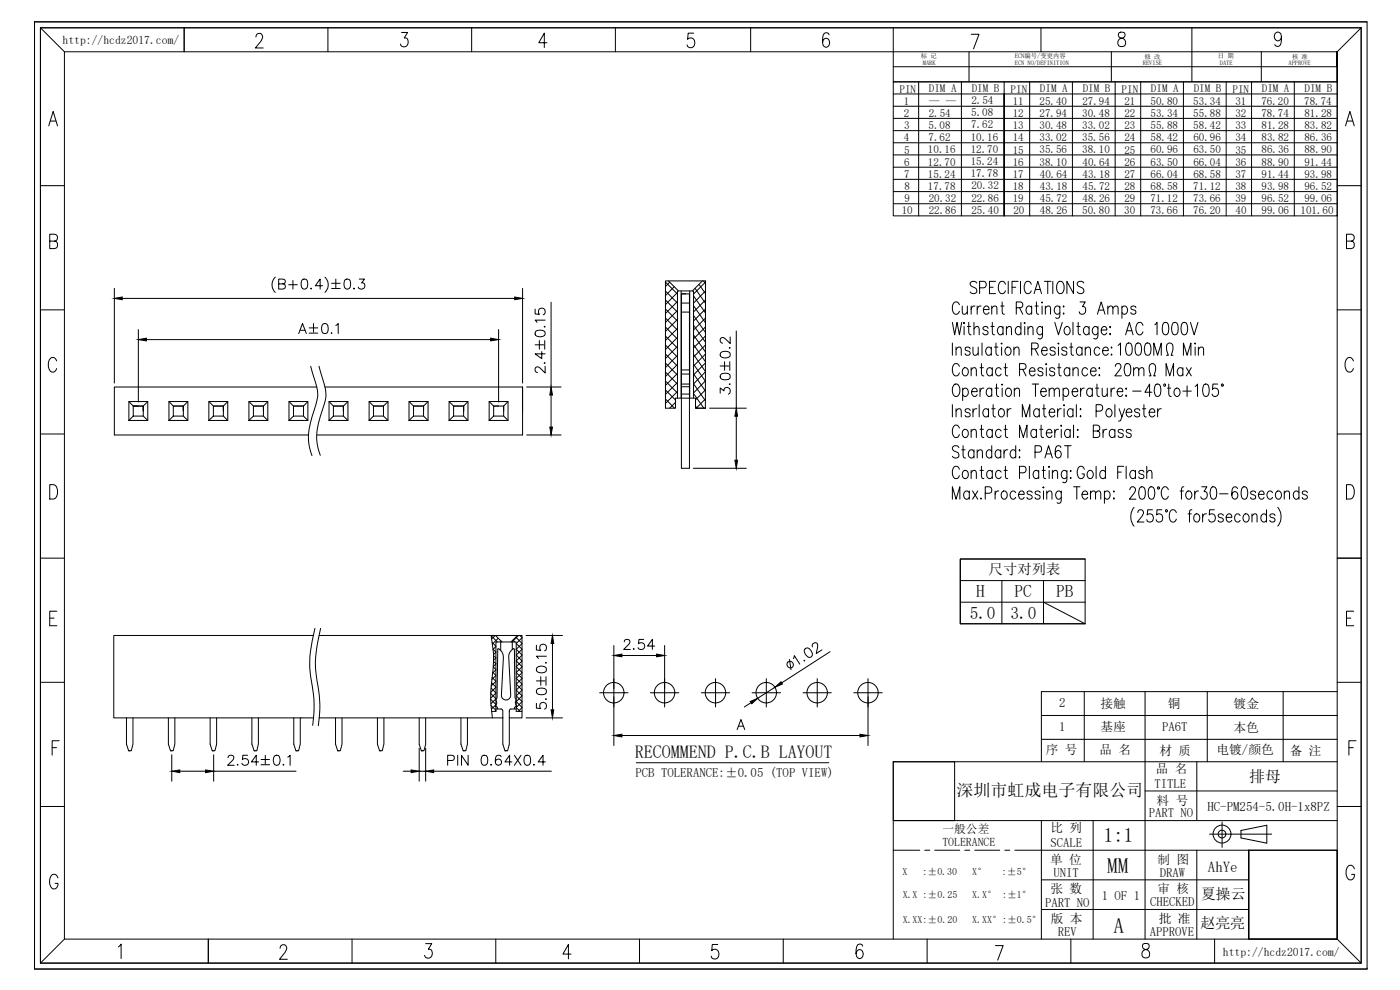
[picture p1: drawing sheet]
<svg xmlns="http://www.w3.org/2000/svg" width="420mm" height="297mm" viewBox="0 0 420 297" stroke-linecap="round" stroke-linejoin="round" font-family="sans-serif">
<defs><g id="words">
<g font-size="6.4">
<text x="332.3" y="261.8">MM</text>
<text x="334.2" y="280">A</text>
</g>
<text font-size="6" x="331.2" y="252.5">1:1</text>
<text font-size="5.4" x="190.5" y="227.4">RECOMMEND P.C.B LAYOUT</text>
<g font-size="5.2">
<text x="293" y="179.2">H</text>
<text x="304.4" y="179.2">PC</text>
<text x="316.9" y="179.2">PB</text>
<text x="291" y="185.7">5.0</text>
<text x="303.3" y="185.7">3.0</text>
</g>
<text font-size="5.1" x="287.1" y="238.8">深圳市虹成电子有限公司</text>
<text font-size="4.7" x="374.9" y="234.7">排母</text>
<g font-size="4.5">
<text x="362.5" y="261.5">AhYe</text>
<text x="360.5" y="269.7">夏操云</text>
<text x="360.3" y="278.3">赵亮亮</text>
</g>
<text font-size="4.3" x="296.7" y="172.3">尺寸对列表</text>
<text font-size="3.9" x="362.4" y="243.5">HC-PM254-5.0H-1x8PZ</text>
<g font-size="3.8">
<text x="317.9" y="212">2</text>
<text x="330.2" y="212.3">接触</text>
<text x="350.5" y="212.6">铜</text>
<text x="370.2" y="212.4">镀金</text>
<text x="317.9" y="219.2">1</text>
<text x="330.2" y="219.5">基座</text>
<text x="348.8" y="219.3">PA6T</text>
<text x="370.2" y="219.6">本色</text>
<text x="313.8" y="226.1">序 号</text>
<text x="329.9" y="226.4">品 名</text>
<text x="348" y="226.5">材 质</text>
<text x="365.1" y="226.3">电镀/颜色</text>
<text x="387.1" y="226.4">备 注</text>
<text x="190.7" y="233">PCB TOLERANCE:±0.05 (TOP VIEW)</text>
<text x="346.9" y="232.1">品 名</text>
<text x="346.5" y="236.5">TITLE</text>
<text x="344.8" y="245.3">PART NO</text>
<text x="347.1" y="241.4">料 号</text>
<text x="315.3" y="249.8">比 列</text>
<text x="315.3" y="254.2">SCALE</text>
<text x="315.2" y="259.1">单 位</text>
<text x="316.2" y="263.1">UNIT</text>
<text x="347.3" y="259.1">制 图</text>
<text x="348.1" y="263.1">DRAW</text>
<text x="315.3" y="267.9">张 数</text>
<text x="330.7" y="269.9">1 OF 1</text>
<text x="347.4" y="268">审 核</text>
<text x="313.7" y="272">PART NO</text>
<text x="345.2" y="271.8">CHECKED</text>
<text x="315.4" y="276.9">版 本</text>
<text x="317.5" y="280.8">REV</text>
<text x="345" y="280.8">APPROVE</text>
<text x="347.8" y="277">批 准</text>
</g>
<g font-size="3.5">
<text x="18.8" y="13.2">http://hcdz2017.com/</text>
<text x="282.8" y="249.9">一般公差</text>
<text x="282.8" y="254">TOLERANCE</text>
<text x="367" y="286.9">http://hcdz2017.com/</text>
</g>
<g font-size="3.3">
<text x="270" y="27.8">PIN</text>
<text x="278.8" y="27.7">DIM A</text>
<text x="291.6" y="27.7">DIM B</text>
<text x="303.3" y="27.8">PIN</text>
<text x="312.1" y="27.7">DIM A</text>
<text x="324.9" y="27.7">DIM B</text>
<text x="336.6" y="27.8">PIN</text>
<text x="345.4" y="27.7">DIM A</text>
<text x="358.3" y="27.7">DIM B</text>
<text x="369.9" y="27.8">PIN</text>
<text x="378.7" y="27.7">DIM A</text>
<text x="391.5" y="27.7">DIM B</text>
<text x="271.3" y="31.4">1</text>
<text x="271.3" y="35.1">2</text>
<text x="278.7" y="35.1">2.54</text>
<text x="278.8" y="31.4">— —</text>
<text x="291.5" y="34.8">5.08</text>
<text x="291.5" y="31.2">2.54</text>
<text x="303.9" y="31.4">11</text>
<text x="303.9" y="35.1">12</text>
<text x="312" y="31.4">25.40</text>
<text x="312" y="35.1">27.94</text>
<text x="324.8" y="35.1">30.48</text>
<text x="324.9" y="31.4">27.94</text>
<text x="337.5" y="35.1">22</text>
<text x="337.5" y="31.4">21</text>
<text x="345.3" y="31.4">50.80</text>
<text x="345.3" y="35.1">53.34</text>
<text x="358.1" y="31.4">53.34</text>
<text x="358.1" y="35.1">55.88</text>
<text x="370.7" y="31.4">31</text>
<text x="370.7" y="35.1">32</text>
<text x="378.6" y="31.4">76.20</text>
<text x="378.6" y="35.1">78.74</text>
<text x="391.4" y="31.4">78.74</text>
<text x="391.5" y="35.1">81.28</text>
<text x="271.3" y="38.7">3</text>
<text x="278.7" y="38.7">5.08</text>
<text x="291.5" y="38.5">7.62</text>
<text x="303.9" y="38.7">13</text>
<text x="312" y="38.7">30.48</text>
<text x="324.8" y="38.7">33.02</text>
<text x="337.5" y="38.7">23</text>
<text x="345.3" y="38.7">55.88</text>
<text x="358.1" y="38.7">58.42</text>
<text x="370.7" y="38.7">33</text>
<text x="378.6" y="38.7">81.28</text>
<text x="391.5" y="38.7">83.82</text>
<text x="271.2" y="42.4">4</text>
<text x="271.3" y="46.1">5</text>
<text x="278.5" y="46">10.16</text>
<text x="278.7" y="42.4">7.62</text>
<text x="291.3" y="42.2">10.16</text>
<text x="291.3" y="45.8">12.70</text>
<text x="303.9" y="42.4">14</text>
<text x="303.9" y="46.1">15</text>
<text x="312" y="42.4">33.02</text>
<text x="312" y="46">35.56</text>
<text x="324.8" y="42.4">35.56</text>
<text x="324.8" y="46">38.10</text>
<text x="337.5" y="42.4">24</text>
<text x="337.5" y="46.1">25</text>
<text x="345.3" y="42.4">58.42</text>
<text x="345.3" y="46">60.96</text>
<text x="358.2" y="42.4">60.96</text>
<text x="358.2" y="46">63.50</text>
<text x="370.7" y="42.4">34</text>
<text x="370.7" y="46.1">35</text>
<text x="378.6" y="42.4">83.82</text>
<text x="378.6" y="46">86.36</text>
<text x="391.5" y="42.4">86.36</text>
<text x="391.5" y="46">88.90</text>
<text x="271.4" y="49.7">6</text>
<text x="271.4" y="53.4">7</text>
<text x="278.5" y="49.7">12.70</text>
<text x="278.5" y="53.3">15.24</text>
<text x="291.3" y="49.5">15.24</text>
<text x="291.3" y="53.1">17.78</text>
<text x="303.9" y="49.7">16</text>
<text x="303.9" y="53.4">17</text>
<text x="312" y="49.7">38.10</text>
<text x="312.1" y="53.3">40.64</text>
<text x="324.9" y="49.7">40.64</text>
<text x="324.9" y="53.3">43.18</text>
<text x="337.5" y="49.7">26</text>
<text x="337.5" y="53.4">27</text>
<text x="345.3" y="49.7">63.50</text>
<text x="345.3" y="53.3">66.04</text>
<text x="358.2" y="49.7">66.04</text>
<text x="358.2" y="53.3">68.58</text>
<text x="370.7" y="49.7">36</text>
<text x="370.7" y="53.4">37</text>
<text x="378.6" y="49.7">88.90</text>
<text x="378.6" y="53.3">91.44</text>
<text x="391.5" y="53.3">93.98</text>
<text x="391.5" y="49.7">91.44</text>
<text x="271.4" y="57">8</text>
<text x="278.5" y="57">17.78</text>
<text x="291.5" y="56.8">20.32</text>
<text x="303.9" y="57">18</text>
<text x="312.1" y="57">43.18</text>
<text x="324.9" y="57">45.72</text>
<text x="337.5" y="57">28</text>
<text x="345.3" y="57">68.58</text>
<text x="358.1" y="57">71.12</text>
<text x="370.7" y="57">38</text>
<text x="378.6" y="57">93.98</text>
<text x="391.5" y="57">96.52</text>
<text x="270.6" y="64.3">10</text>
<text x="271.4" y="60.7">9</text>
<text x="278.7" y="60.7">20.32</text>
<text x="278.7" y="64.3">22.86</text>
<text x="291.5" y="64.3">25.40</text>
<text x="291.5" y="60.7">22.86</text>
<text x="303.9" y="60.7">19</text>
<text x="304.2" y="64.3">20</text>
<text x="312.1" y="60.7">45.72</text>
<text x="312.1" y="64.3">48.26</text>
<text x="324.8" y="64.3">50.80</text>
<text x="324.9" y="60.7">48.26</text>
<text x="337.4" y="64.3">30</text>
<text x="337.5" y="60.7">29</text>
<text x="345.3" y="60.7">71.12</text>
<text x="345.3" y="64.3">73.66</text>
<text x="358.1" y="60.7">73.66</text>
<text x="358.1" y="64.3">76.20</text>
<text x="370.7" y="60.7">39</text>
<text x="370.8" y="64.3">40</text>
<text x="378.6" y="60.7">96.52</text>
<text x="378.6" y="64.3">99.06</text>
<text x="390.3" y="64.3">101.60</text>
<text x="391.5" y="60.7">99.06</text>
</g>
<g font-size="3">
<text x="270.9" y="262.6">X</text>
<text x="276.8" y="262.6">:±0.30</text>
<text x="291.7" y="262.6">X°</text>
<text x="300.7" y="262.6">:±5°</text>
<text x="270.9" y="269.5">X.X :±0.25</text>
<text x="291.8" y="269.5">X.X° :±1°</text>
<text x="270.9" y="276.9">X.XX:±0.20</text>
<text x="291.8" y="276.9">X.XX°:±0.5°</text>
</g>
<g font-size="1.9">
<text x="276.4" y="17.5">标 记</text>
<text x="304.6" y="17.5">ECN编号/变更内容</text>
<text x="343.5" y="17.6">修 改</text>
<text x="365.5" y="17.5">日 期</text>
<text x="387.8" y="17.7">核 准</text>
<text x="277" y="19.5">MARK</text>
<text x="304.6" y="19.6">ECN NO/DEFINITION</text>
<text x="343" y="19.5">REVISE</text>
<text x="366.1" y="19.6">DATE</text>
<text x="386.7" y="19.6">APPROVE</text>
</g>
</g></defs>
<!-- layer: 0 -->
<g fill="none" stroke="#000" stroke-width=".3">
<path d="M10.4 6.6h399.9v284.1h-399.9zM12.1 8.3h396.4v280.7h-396.4zM55.3 8.3v7.2M76.8 11.1l.2-.6 .5-.5 1 .2a1.44 1.44 0 0 1-.2 2.1l-1.6 2.1h2.3M98.4 8.3v7.2M120.5 9.7h1.8l-1 1.7h.5a1.36 1.36 0 0 1 .6 2 1.36 1.36 0 0 1-2.1 .2l-.1-.4M141.5 8.3v7.2M164.2 12.8h-2.5l1.7-2.9v4.4M184.7 8.3v7.2M208.2 9.9h-1.7l-.1 1.9a1.26 1.26 0 0 1 1.5-.3 1.26 1.26 0 0 1 .6 1.5 1.19 1.19 0 0 1-1 1.3 1.19 1.19 0 0 1-1.3-.8M225.3 8.3v7.2M248.8 10.5l-.1-.5-.5-.2-.9 .2a4.3 4.3 0 0 0 0 4 1.3 1.3 0 0 0 1.7-.9 1.3 1.3 0 0 0-1-1.6 1.13 1.13 0 0 0-1.1 1.2"/>
<path d="M268.1 8.3v16.3h133.2M290.8 15.5v9M291.5 10.3h2.3l-1.6 4.3M312.4 8.3v7.2M333.5 15.5v9M335.8 9.9a.96 .96 0 0 0 .4 1.4 1.51 1.51 0 0 1 1.4 .8 1.51 1.51 0 0 1-.1 1.7 1.27 1.27 0 0 1-2-.5 1.27 1.27 0 0 1 1-1.8l.6-.2a.96 .96 0 0 0 .4-1.4l-.5-.2zM357.7 8.3v16.2M378.5 15.5v9M384.6 11a1.08 1.08 0 0 1-.5 1.1 1.08 1.08 0 0 1-1.2 0 1.26 1.26 0 0 1-.4-1.7 1.26 1.26 0 0 1 1.6-.6 3.6 3.6 0 0 1 0 3.9 .92 .92 0 0 1-1.5-.4M408.5 8.3l-7.2 7.2M14.6 37.8l1.3-4.4 1.4 4.4M15.1 36.3h1.7"/>
<path d="M268.1 24.6h133.2v40.2h-133.2zM268.1 28.2h133.2M268.1 31.9h133.2M268.1 35.5h133.2M268.1 39.2h133.2M275.7 24.6v40.2M288.5 24.6v40.2M301.4 28v36.8v-36.6M301.4 24.6v40.2M309 24.6v40.2M321.8 24.6v40.2M334.7 24.6v40.2"/>
<path d="M342.3 24.6v40.2M355.2 24.6v40.2M368 24.6v40.2M375.6 24.6v40.2M388.4 24.6v40.2M401.3 20v-4.5v266.3h-382v-266.3h382v9v-9v4.5h-133.2M403.8 37.8l1.3-4.4 1.3 4.4M404.3 36.3h1.7M268.1 42.8h133.2M268.1 46.5h133.2M268.1 50.2h133.2M268.1 53.8h133.2"/>
<path d="M268.1 57.5h133.2M14.9 72.3h1.5a1.05 1.05 0 0 0 .9-1 1.05 1.05 0 0 0-.9-1h-1.5v4.3h1.5l.5-.2a1.19 1.19 0 0 0-.5-2.1M268.1 61.1h133.2M404.1 72.3h1.5a1.05 1.05 0 0 0 .8-1 1.05 1.05 0 0 0-.8-1h-1.5v4.3h1.5l.5-.2a1.19 1.19 0 0 0-.5-2.1M34.3 86.5v28.4M36.7 89.5h117.8M41.5 98.9v21.7M82.6 83.1a3.1 3.1 0 0 0 0 4.6M83.6 85.2h1.3l.6-.3 .1-.6-.3-.4-1.7-.2v3l1.7-.1a.77 .77 0 0 0 .3-.9 .77 .77 0 0 0-.7-.5M86.6 85.4h2.6M87.9 84.2v2.5M90.1 99.1h1.4"/>
<path d="M90.8 83.9a1.02 1.02 0 0 1 1.4 .4 2.03 2.03 0 0 1-.7 2.4h-.3a1.96 1.96 0 0 1-.4-2.8zM92.8 98.4h2.6M92.8 99.9h2.6M93.4 86.4l-.2 .2 .2 .1 .1-.1M94.1 97.1v2.6M96.8 85.7h-2.2l1.5-2v3M96.9 97.2a.94 .94 0 0 1 1.5 .5 2.57 2.57 0 0 1-.3 2.2 1.02 1.02 0 0 1-1.5-.4 2.57 2.57 0 0 1 .3-2.3zM97.5 83.1a3.1 3.1 0 0 1 0 4.6M99.5 99.8l-.1 .1h.2M99.5 85h2.6M99.5 86.6h2.6M100.8 97.7l.7-.6v3"/>
<path d="M100.8 83.7v2.6M103.7 83.9a1.02 1.02 0 0 1 1.4 .4 2.03 2.03 0 0 1-.7 2.4h-.3a1.96 1.96 0 0 1-.4-2.8zM106.2 86.4l-.1 .2 .1 .1 .2-.1M107.8 83.7h1.6l-.9 1.2a.99 .99 0 0 1 .9 1.4 .99 .99 0 0 1-1.6 .3l-.3-.5M149.6 98.9v21.7M156.8 86.5v28.4M160.6 92.8v1.4l1.3 .1a1.06 1.06 0 0 1-.1-1.6 1.06 1.06 0 0 1 1.6 .2 1.06 1.06 0 0 1-.4 1.5M160.7 99.5a2.39 2.39 0 0 1 2.8 0 .94 .94 0 0 1-.5 1.4 1.49 1.49 0 0 1-2.4-1zM163.5 97.9l.1 .1h-.3M163.6 96.1h-3l.5 .6M165.4 90.7v25.4M204.5 88.2h1.3"/>
<path d="M208.1 97.6l3.6 5.1M208.1 94.7l3.6 5.1M208.1 91.7l3.6 5.2M208.1 88.8l3.6 5.1M208.6 86.5l3.1 4.5M209.8 85.3l1.9 2.8M211.1 84.3l.6 .9M211.7 84.3v38.2h-3M211.7 84.6l-3.6 3.6M211.7 87.3l-3.6 3.6M211.7 90l-3.6 3.6M211.7 92.7l-3.6 3.6"/>
<path d="M211.7 95.4l-3.6 3.6M211.7 98.1l-3.6 3.6M221 99.3v23.2M285.8 96.7l.7 3.8 .7-3.8 .7 3.8 .7-3.8M287.9 91.4a1 1 0 0 0-1-.8 1 1 0 0 0-1 .8 2.33 2.33 0 0 0 .8 2.9 1.04 1.04 0 0 0 1.2-.9M288.8 91.8l.1 2.3 .7 .2 .7-.7M289.3 96.7v.4zM289.3 98v2.5M290.3 91.8v2.5M290.3 98h1M290.7 96.7v3l.2 .5 .6 .3M291.5 91.8v2.5"/>
<path d="M292.3 98.7l.7-.7 .7 .2 .2 2.3M292.3 96.7v3.8M292.6 91.8a1 1 0 0 0-1.1 1.1M293.1 84.9a1.06 1.06 0 0 0-1.1-.5 1.06 1.06 0 0 0-.8 .9l.5 .7a1.6 1.6 0 0 1 1.4 1v.6a1.19 1.19 0 0 1-1.9 0M293.3 91.8v2.5M294 86.4h1.3a1.01 1.01 0 0 0 .7-1 1.01 1.01 0 0 0-.7-1h-1.3v3.7M294.4 91.8a1 1 0 0 0-1.1 1.1M295.1 92.9h1.7v-.4a.81 .81 0 0 0-.7-.7 .81 .81 0 0 0-.8 .5 1.13 1.13 0 0 0-.1 1.4 1.13 1.13 0 0 0 1.3 .4l.3-.3M296.5 98.5a.82 .82 0 0 0-.8-.6 .82 .82 0 0 0-.7 .6l.4 .5 .7 .2a.66 .66 0 0 1 .3 1 .88 .88 0 0 1-1.4-.3M297 86.2h1.1M297.4 98h1M297.6 92.5l.8-.7 .7 .2 .1 2.3"/>
<path d="M297.6 91.8v2.5M297.8 96.7v3l.1 .5 .6 .3M298.8 84.4h-1.8v3.7h1.8M300.3 91.8h1M300.8 90.6v3l.1 .5 .5 .2M301 98.5a.79 .79 0 0 0-.7-.6 .79 .79 0 0 0-.8 .6 1.25 1.25 0 0 0 1 2l.5-.6M301 98v2.5M301.7 85.3a1 1 0 0 0-1-.9 1 1 0 0 0-1 .9 2.23 2.23 0 0 0 .8 2.8 1.05 1.05 0 0 0 1.2-.9M302 98.7l.7-.7 .7 .2 .2 2.3M302 98v2.5M302.6 84.4v3.7M303.7 86.2h1.1"/>
<path d="M305 92.3h1.3a.89 .89 0 0 0 .7-.8 .89 .89 0 0 0-.7-.9h-1.3v3.7M305.5 84.4h-1.8v3.7M306 92.3l.9 2M306.3 84.4v3.7M306.4 98.5l-.6-.5a1.25 1.25 0 0 0-1.1 1.2 1.25 1.25 0 0 0 1.1 1.3l.6-.6M306.4 96.7v3.8M307.5 96.7v.4l-.1-.2zM307.5 98v2.5M308.5 98.7l.7-.7 .7 .2 .1 2.3M308.5 98v2.5M309.5 85.3a.98 .98 0 0 0-1-.9 .98 .98 0 0 0-1 .9 2.3 2.3 0 0 0 .7 2.8 1.05 1.05 0 0 0 1.3-.9M309.6 92.3a.81 .81 0 0 0-.8-.5 .81 .81 0 0 0-.7 .5 1.13 1.13 0 0 0-.1 1.4 1.13 1.13 0 0 0 1.4 .4l.2-.3"/>
<path d="M309.6 91.8v2.5M310.3 88.1l1.2-3.7 1.1 3.7M310.6 91.8h1M310.8 86.9h1.4M311.1 90.6v3l.1 .5 .5 .2M312.7 91.8v2.5M312.7 90.6v.3l-.1-.1zM312.9 98l-.2 3.3-.4 .4-.7-.2M312.9 98.5l-.6-.5a1.25 1.25 0 0 0-1.1 1.2 1.25 1.25 0 0 0 1.1 1.3l.6-.6M313.4 84.4h2M313.7 92.5l.7-.7 .7 .2 .2 2.3M313.7 91.8v2.5"/>
<path d="M314.4 84.4v3.7M316 84.4v3.7M316.6 96.7l1.1 3.8 1.1-3.8M317.7 84.6l.3-.2a1.62 1.62 0 0 1 1.3 2.3l-.1 .5a1 1 0 0 1-1 .9 1 1 0 0 1-1-.9 2.77 2.77 0 0 1 .5-2.6zM318.1 91.8l-.1 3.4a.73 .73 0 0 1-1.2 .1M318.1 92.3a.81 .81 0 0 0-.8-.5 .81 .81 0 0 0-.7 .5 1.13 1.13 0 0 0-.1 1.4 1.13 1.13 0 0 0 1.3 .4l.3-.3M319.1 92l.1-.2 .1 .2-.1 .2zM319.1 94.1l.1-.2 .1 .2-.1 .2zM319.8 98.2l.3-.2a1.26 1.26 0 0 1 1.1 1.2 1.26 1.26 0 0 1-1.1 1.3 1.44 1.44 0 0 1-.3-2.3zM322 96.7v3.8M322.2 84.4v3.7l-2-3.7v3.7M323.2 98h.9"/>
<path d="M323.6 96.7v3l.1 .5 .6 .3M324.1 90.6h1.6l-.8 1.4h.4a1.17 1.17 0 0 1 .5 1.7 1.17 1.17 0 0 1-1.8 .2l-.1-.3M325.3 84.9a1.06 1.06 0 0 0-1.2-.5 1.06 1.06 0 0 0-.8 .9l.6 .7a1.6 1.6 0 0 1 1.4 1v.6a1.19 1.19 0 0 1-2 0M326.8 98.5l-.6-.5a1.26 1.26 0 0 0-1.1 1.2 1.26 1.26 0 0 0 1.1 1.3l.6-.6M326.8 98v2.5M329.3 94.3l1.2-3.7 1.1 3.7M329.5 98l-.2 3.3-.3 .4-.8-.2M329.5 98.5l-.5-.5a1.25 1.25 0 0 0-1.2 1.2 1.25 1.25 0 0 0 1.2 1.3l.5-.6M329.8 93h1.4M330.5 99h1.7v-.3a.8 .8 0 0 0-.7-.8 .8 .8 0 0 0-.9 .6 1.25 1.25 0 0 0 1 2l.6-.6M332.5 92.5l.6-.7 .8 .2 .1 2.3M332.5 91.8v2.5"/>
<path d="M333.1 98l.2 .2-.2 .1zM334 92.5l.7-.7 .7 .2 .2 2.3M336.7 92.3a.81 .81 0 0 1 .8-.5 .81 .81 0 0 1 .7 .5 1.13 1.13 0 0 1 .1 1.4 1.13 1.13 0 0 1-1.3 .4l-.3-.3M336.7 91.8v3.7M338.2 99.2h1.5M340.9 92.3a.81 .81 0 0 0-.8-.5 .81 .81 0 0 0-.7 .5 1.51 1.51 0 0 0 1.4 .9l.1 .6a.81 .81 0 0 1-.8 .5 .81 .81 0 0 1-.7-.5M343 97.6a.98 .98 0 0 0-1.5-.7 2.47 2.47 0 0 0 .2 3.6 1.12 1.12 0 0 0 1.3-.9M346.6 97.5l.6-.8v3.8M349.2 96.9l.8-.2a1.84 1.84 0 0 1 .8 2.1l-.4 1.4-.7 .3a1.78 1.78 0 0 1-.9-2.2zM352 96.9l.7-.2a1.78 1.78 0 0 1 .9 2.1l-.4 1.4-.7 .3a2.25 2.25 0 0 1-.7-3zM354.9 96.9l.7-.2a2.25 2.25 0 0 1 .7 3l-.3 .5-.7 .3a1.78 1.78 0 0 1-.9-2.2zM357.3 96.7l1.1 3.8 1.1-3.8"/>
<path d="M17 108.3a1.17 1.17 0 0 0-1.2-1.1 1.17 1.17 0 0 0-1.1 1.1 2.76 2.76 0 0 0 .8 3.3 1.25 1.25 0 0 0 1.5-1M43.9 101.9h103.3M89.6 100.1l1.2-3 1.1 3M95.1 116.1h-60.8v14.4h58.3M97.5 116.1h59.3v14.4h-61.7M158.1 116.1h10.3M160.6 103.5h2.6M161.9 102.2v2.6M162.6 105.5v2.1l-2-1.4h3M163.5 108.8l.1 .1h-.3M163.5 102.2v2.6M163.6 109.9v2l-1.4-1.4a.95 .95 0 0 0-1.5-.2l-.1 .9 .3 .4 .4 .2"/>
<path d="M165.4 118.5v9.6M208.1 118.1l3.1 4.4M208.1 103.4l3.6 5.1M208.1 100.5l3.6 5.1M208.1 112.2l3.6 5.1M208.1 109.3l3.6 5.1M208.1 106.3l3.6 5.2M211.7 117l-3 3M211.7 111.6l-3.6 3.6 3.6 5M211.7 114.3l-3.6 3.6M211.7 119.7l-2.8 2.8M211.7 100.8l-3.6 3.6"/>
<path d="M211.7 103.5l-3.6 3.6M211.7 106.2l-3.6 3.6M211.7 108.9l-3.6 3.6M216.1 118v-1.6l1.2 .9a.97 .97 0 0 1 1.1-1.1 .97 .97 0 0 1 .7 1.4l-.1 .4-.4 .3M216.1 109.8h2.6M216.3 112.4a2.34 2.34 0 0 1 2.7 0 1.02 1.02 0 0 1-.4 1.4 2.03 2.03 0 0 1-2.5-.7zM216.3 105.8a2.34 2.34 0 0 1 2.7 0 .97 .97 0 0 1-.4 1.4 1.55 1.55 0 0 1-2.5-.9zM217.5 108.5v2.6M219 115.1l.1 .2h-.3M219 104.2l.1 .2h-.3M219 108.5v2.6M219.1 101.1v2l-1.4-1.4a.9 .9 0 0 0-1.4-.2l-.2 .9 .3 .4 .5 .2"/>
<path d="M285.8 102.9v3.7M286.4 115.4l.3-.2a1.66 1.66 0 0 1 1.4 2.3l-.2 .6a1 1 0 0 1-1 .9 1 1 0 0 1-1-.9 2.77 2.77 0 0 1 .5-2.7zM286.9 104.9l.7-.8 .8 .2 .1 2.3M286.9 104.1v2.5M287.9 109.9a1 1 0 0 0-1-.8 1 1 0 0 0-1 .8 2.33 2.33 0 0 0 .8 2.9 1.04 1.04 0 0 0 1.2-.9M288.9 117l.6-.5a1.25 1.25 0 0 1 1.1 1.2 1.25 1.25 0 0 1-1.1 1.3l-.6-.6M288.9 116.5v3.7M289.2 110.5a.81 .81 0 0 1 1.3 .3 1.14 1.14 0 0 1 0 1.4 1.14 1.14 0 0 1-1.3 .4 1.51 1.51 0 0 1 0-2.1zM291.2 104.7a.79 .79 0 0 0-.8-.6 .79 .79 0 0 0-.8 .6 1.59 1.59 0 0 0 1.4 .8l.2 .6a.81 .81 0 0 1-.8 .5 .81 .81 0 0 1-.8-.5M291.5 111l.7-.7 .6 .2 .2 2.3M291.5 110.3v2.5M291.6 117.5h1.7v-.3a.76 .76 0 0 0-.5-.7 .76 .76 0 0 0-.8 .1 1.34 1.34 0 0 0-.4 1.4 1.34 1.34 0 0 0 1.1 1l.6-.6"/>
<path d="M292 104.1l.2 2.3 .6 .2 .8-.7M293.6 104.1v2.5M294.1 110.3h1M294.1 116.5v2.5M294.5 109.1v3l.2 .5 .6 .2M294.7 102.9v3.7M295.3 116.5a1 1 0 0 0-1.2 1M297.5 104.7l-.5-.6a1.23 1.23 0 0 0-1.2 1.3 1.23 1.23 0 0 0 1.2 1.2l.5-.5M297.5 104.1v2.5M297.6 117l-.5-.5a1.26 1.26 0 0 0-1.1 1.2 1.26 1.26 0 0 0 1.1 1.3l.5-.6M297.6 116.5v2.5M297.8 110.8a.84 .84 0 0 0-.8-.5 .84 .84 0 0 0-.8 .5 1.14 1.14 0 0 0 0 1.4 1.14 1.14 0 0 0 1.3 .4l.3-.4"/>
<path d="M297.8 110.3v2.5M298.5 104.1h1M298.6 116.5h1M298.9 102.9v3l.2 .5 .5 .2M299.1 115.2v3l.1 .5 .5 .3M300.5 110.8a.84 .84 0 0 0-.8-.5 .84 .84 0 0 0-.8 .5 1.14 1.14 0 0 0 0 1.4 1.14 1.14 0 0 0 1.3 .4l.3-.4M300.6 102.9l.2 .2-.2 .2zM300.6 104.1v2.5M300.8 116.5v2.5M300.8 115.2v.4l-.2-.2zM301.3 110.3h1M301.7 109.1v3l.2 .5 .6 .2"/>
<path d="M302 104.3l.3-.2a1.23 1.23 0 0 1 1.1 1.3 1.23 1.23 0 0 1-1.1 1.2 1.47 1.47 0 0 1-.3-2.3zM302.2 116.6l.3-.1a1.26 1.26 0 0 1 1.1 1.2 1.26 1.26 0 0 1-1.1 1.3 1.48 1.48 0 0 1-.3-2.4zM304.3 104.9l.7-.8 .7 .2 .1 2.3M304.3 104.1v2.5M304.4 117.2l.7-.7 .7 .1 .2 2.4M304.4 116.5v2.5M306 110.8h1.2a.89 .89 0 0 0 .7-.8 .89 .89 0 0 0-.7-.9h-1.2v3.7M306.9 110.8l1 2M308.9 111.4h1.7v-.4a.81 .81 0 0 0-.7-.7 .81 .81 0 0 0-.8 .5 1.25 1.25 0 0 0 .9 2l.6-.6M309.6 104.7h1.3a.9 .9 0 0 0 .7-.9 .9 .9 0 0 0-.7-.9h-1.3v3.7M309.8 115.2h1.9M310.6 104.7l1 1.9"/>
<path d="M310.8 115.2v3.8M312.3 117.5h1.7v-.3a.79 .79 0 0 0-1.3-.6 1.34 1.34 0 0 0-.4 1.4 1.34 1.34 0 0 0 1.1 1l.6-.6M312.6 105.2h1.7v-.3a.76 .76 0 0 0-.5-.7 .76 .76 0 0 0-.8 .1 1.18 1.18 0 0 0-.4 1.5 1.18 1.18 0 0 0 1.4 .6l.3-.3M313 110.8a.81 .81 0 0 0-.8-.5 .81 .81 0 0 0-.7 .5 1.51 1.51 0 0 0 1.4 .9l.1 .5a.79 .79 0 0 1-.8 .6 .79 .79 0 0 1-.7-.6M314 110.3v2.5M314 109.1v.3l-.2-.1zM314.9 117.2l.6-.7 .8 .1 .1 2.4M314.9 116.5v2.5M316.4 117.2l.7-.7 .7 .1 .2 2.4M316.6 110.8a.84 .84 0 0 0-.8-.5 .84 .84 0 0 0-.8 .5 1.51 1.51 0 0 0 1.4 .9l.2 .5a.82 .82 0 0 1-.8 .6 .82 .82 0 0 1-.8-.6M316.7 104.7a.82 .82 0 0 0-.8-.6 .82 .82 0 0 0-.8 .6 1.59 1.59 0 0 0 1.5 .8l.1 .6a.84 .84 0 0 1-.8 .5 .84 .84 0 0 1-.8-.5M317.4 110.3h1"/>
<path d="M317.7 104.1v2.5M317.7 102.9l.1 .2-.1 .2zM317.8 109.1v3l.2 .5 .5 .2M319.1 117l.5-.5a1.26 1.26 0 0 1 1.2 1.2 1.26 1.26 0 0 1-1.2 1.3l-.5-.6M319.1 116.5v3.7M320.2 104.7a.82 .82 0 0 0-.8-.6 .82 .82 0 0 0-.8 .6 1.59 1.59 0 0 0 1.5 .8l.1 .6a.84 .84 0 0 1-.8 .5 .84 .84 0 0 1-.8-.5M321 110.8a.84 .84 0 0 0-.7-.5 .84 .84 0 0 0-.8 .5 1.14 1.14 0 0 0-.1 1.4 1.14 1.14 0 0 0 1.3 .4l.3-.4M321 104.1h1M321 110.3v2.5M321.5 102.9v3l.1 .5 .6 .2M321.8 117.5h1.7v-.3a.79 .79 0 0 0-1.3-.6 1.34 1.34 0 0 0-.4 1.4 1.34 1.34 0 0 0 1.1 1l.6-.6M322 111l.7-.7 .8 .2 .1 2.3"/>
<path d="M322 110.3v2.5M324.3 116.5v2.5M324.7 104.7l-.6-.6a1.23 1.23 0 0 0-1.1 1.3 1.23 1.23 0 0 0 1.1 1.2l.6-.5M324.7 104.1v2.5M325.4 116.5a.99 .99 0 0 0-1.1 1M325.7 104.9l.7-.8 .7 .2 .2 2.3M325.7 104.1v2.5M326.4 110.8a.84 .84 0 0 0-.8-.5 .84 .84 0 0 0-.7 .5 1.25 1.25 0 0 0 .9 2l.6-.6M327.3 111.4h1.7v-.4a.81 .81 0 0 0-.8-.7 .81 .81 0 0 0-.8 .5 1.25 1.25 0 0 0 1 2l.6-.6M327.8 117l-.5-.5a1.25 1.25 0 0 0-1.2 1.2 1.25 1.25 0 0 0 1.2 1.3l.5-.6M327.8 116.5v2.5M328.8 116.5h1"/>
<path d="M329.2 115.2v3l.1 .5 .6 .3M329.9 110.3v.4l-.1-.2zM329.9 112.4v.4l-.1-.2zM330.1 104.7l-.6-.6a1.23 1.23 0 0 0-1.1 1.3 1.23 1.23 0 0 0 1.1 1.2l.6-.5M330.8 116.5l.1 2.2 .7 .3 .7-.8M330.9 105.2h1.7v-.3a.79 .79 0 0 0-1.3-.6 1.31 1.31 0 0 0-.4 1.4 1.31 1.31 0 0 0 1.1 .9l.6-.5M332.3 116.5v2.5M333.1 100.1l.2 .1-.2 .3zM333.4 116.5v2.5M333.6 104.1l.1 .2-.1 .2zM333.6 106.3l.1 .1-.1 .2zM334.6 116.5a1 1 0 0 0-1.2 1"/>
<path d="M334.7 109.9l.1-.5 .5-.3 .8 .2a1.15 1.15 0 0 1-.1 1.7l-1.4 1.8h1.9M335.3 117.5h1.7v-.3a.76 .76 0 0 0-.5-.7 .76 .76 0 0 0-.8 .1 1.34 1.34 0 0 0-.4 1.4 1.34 1.34 0 0 0 1.1 1l.6-.6M335.6 103.6l.7-.7v3.7M337.8 109.3l.7-.2a1.69 1.69 0 0 1 .9 2.1l-.5 1.4-.7 .2a2.25 2.25 0 0 1-.6-3zM337.8 100.5l1.1-3.8 1.1 3.8M337.8 116.6l.2-.1 .1 .1-.1 .2zM337.8 118.7l.2-.1 .1 .1-.1 .3zM338.2 103.1l.7-.2a1.78 1.78 0 0 1 .9 2.1l-.4 1.4-.7 .2a2.15 2.15 0 0 1-.7-3zM339.9 117.3h2.6M340.2 111l.7-.7 .7 .2 .1 2.3M340.2 110.3v2.5M341.1 103.1l.6-.2a1.78 1.78 0 0 1 .9 2.1l-.4 1.4-.7 .2a1.71 1.71 0 0 1-.9-2.1z"/>
<path d="M341.7 111l.8-.7 .7 .2 .1 2.3M343.9 103.1l.7-.2a1.78 1.78 0 0 1 .8 2.1l-.4 1.4-.7 .2a2.15 2.15 0 0 1-.7-3zM344.9 112.8h.5a3.4 3.4 0 0 1-.1-3.5 .97 .97 0 0 1 1-.1 .97 .97 0 0 1 .5 1l-.1 1.3-.4 1.3h.5M345.7 117.7h-2.1l1.4-2.5v3.8M346.3 106.6v-3.7l1.1 3.7 1.1-3.7v3.7M346.8 115.4l.7-.2a1.78 1.78 0 0 1 .9 2.1l-.4 1.4-.8 .3a2.25 2.25 0 0 1-.6-3zM350 112.8v-3.7l1.1 3.7 1.1-3.7v3.7M350.1 106.6h.5a3.4 3.4 0 0 1-.1-3.5 .97 .97 0 0 1 1.1-.1 .97 .97 0 0 1 .4 1l-.1 1.4-.4 1.2h.5M350.4 116.5h1M350.8 115.2v3l.1 .5 .6 .3M352.7 116.6l.3-.1a1.26 1.26 0 0 1 1.2 1.2 1.26 1.26 0 0 1-1.2 1.3 1.48 1.48 0 0 1-.3-2.4zM355 110.8a.81 .81 0 0 0-.8-.5 .81 .81 0 0 0-.7 .5 1.25 1.25 0 0 0 .9 2l.6-.6"/>
<path d="M355 110.3v2.5M355 117.3h2.5M355.2 106.6v-3.7l1.1 3.7 1.1-3.7v3.7M356 110.3l1.5 2.5M356.3 115.8v3.2M357.5 110.3l-1.5 2.5M358.7 102.9v.4zM358.7 116l.7-.8v3.8M358.7 104.1v2.5M359.6 104.9l.8-.8 .7 .2 .1 2.3M359.6 104.1v2.5M361.3 115.4l.8-.2a2.25 2.25 0 0 1 .6 3l-.2 .5-.7 .3a2.25 2.25 0 0 1-.7-3z"/>
<path d="M365.4 115.2h-1.4l-.1 1.6a1.07 1.07 0 0 1 1.3-.2 1.07 1.07 0 0 1 .5 1.3 .99 .99 0 0 1-.8 1.1 .99 .99 0 0 1-1.1-.8M406.2 108.3a1.17 1.17 0 0 0-1.2-1.1 1.17 1.17 0 0 0-1.2 1.1 2.76 2.76 0 0 0 .9 3.3 1.25 1.25 0 0 0 1.5-1M38.7 120.5l1.3 1.3M38.7 120.5h5.7v5.7h-5.7zM40 121.8h3v3h-3zM40 124.8l-1.3 1.4M40 121.8h1.5M43 124.8l1.4 1.4M44.4 120.5l-1.4 1.3v1.5v-1.5h-3M50.7 120.5h5.7v5.7h-5.7zM50.7 120.5l1.3 1.3h3v1.5v-1.5l1.4-1.3M52 121.8h3v3h-3z"/>
<path d="M52 124.8l-1.3 1.4M55 124.8l1.4 1.4M62.7 120.5h5.7v5.7h-5.7zM62.7 120.5l1.3 1.3h3v1.5v-1.5l1.4-1.3M64 121.8h3v3h-3zM64 124.8l-1.3 1.4M67 124.8l1.4 1.4M74.7 120.5h5.7v5.7h-5.7zM74.7 120.5l1.4 1.3h3v1.5v-1.5l1.3-1.3M76.1 121.8h3v3h-3zM76.1 124.8l-1.4 1.4M79.1 124.8l1.3 1.4"/>
<path d="M86.7 120.5l1.4 1.3h3v1.5v-1.5l1.3-1.3M86.7 120.5h5.7v5.7h-5.7zM88.1 121.8h3v3h-3zM88.1 124.8l-1.4 1.4M91.1 124.8l1.3 1.4M98.7 120.5h5.7v5.7h-5.7zM98.7 120.5l1.4 1.3h3v1.5v-1.5l1.3-1.3M100.1 121.8h3v3h-3zM100.1 124.8l-1.4 1.4M103.1 124.8l1.3 1.4M110.8 120.5h5.6v5.7h-5.6zM110.8 120.5l1.3 1.3h3v1.5v-1.5l1.3-1.3"/>
<path d="M112.1 121.8h3v3h-3zM112.1 124.8l-1.3 1.4M115.1 124.8l1.3 1.4M122.8 120.5l1.3 1.3h3v1.5v-1.5l1.4-1.3M122.8 120.5h5.7v5.7h-5.7zM124.1 121.8h3v3h-3zM124.1 124.8l-1.3 1.4M127.1 124.8l1.4 1.4M134.8 120.5h5.6v5.7h-5.6zM134.8 120.5l1.3 1.3h3v1.5v-1.5l1.3-1.3M136.1 121.8h3v3h-3zM136.1 124.8l-1.3 1.4"/>
<path d="M139.1 124.8l1.3 1.4M146.8 120.5h5.7v5.7h-5.7zM146.8 120.5l1.4 1.3h1.4M148.2 121.8h3v3h-3zM148.2 124.8l-1.4 1.4M151.2 124.8l1.3 1.4M152.5 120.5l-1.3 1.3v1.5M158.1 130.5h10.3M208.7 121.8l.5 .7M211.7 122.4v.1M213 122.5h11M221 124.9v13.2"/>
<path d="M285.8 121.4v3.7M286.9 123.4l.7-.8 .8 .2 .1 2.3M286.9 122.6v2.5M287.8 134.3a1.02 1.02 0 0 0-1.1-.6 1.02 1.02 0 0 0-.9 .9 1.95 1.95 0 0 0 1.7 1.2 .95 .95 0 0 1-.4 1.6h-.6l-.7-.5M287.9 128.4a1 1 0 0 0-1-.9 1 1 0 0 0-1 .9 2.33 2.33 0 0 0 .8 2.9 1.04 1.04 0 0 0 1.2-.9M288.6 135h1M289 133.7v3l.2 .5 .6 .2M289.2 129a.81 .81 0 0 1 1.3 .3 1.14 1.14 0 0 1 0 1.4 1.14 1.14 0 0 1-1.3 .4 1.51 1.51 0 0 1 0-2.1zM291.2 123.1a.81 .81 0 0 0-.8-.5 .81 .81 0 0 0-.8 .5 1.51 1.51 0 0 0 1.4 .9l.2 .6a.81 .81 0 0 1-.8 .5 .81 .81 0 0 1-.8-.5M291.5 129.5l.7-.7 .6 .2 .2 2.3M291.5 128.8v2.5M292 122.6v2.5"/>
<path d="M292.3 135.5l-.6-.5a1.23 1.23 0 0 0-1.1 1.2 1.23 1.23 0 0 0 1.1 1.2l.6-.5M292.3 135v2.4M293.1 122.6a1 1 0 0 0-1.1 1.1M293.3 135.7l.7-.7 .7 .1 .1 2.3M293.3 135v2.4M293.9 121.4v3.7M294.1 128.8h1M294.5 127.6v3l.2 .5 .6 .2M294.5 139.9v3l.2 .5 .6 .2M296.7 123.1a.81 .81 0 0 0-.8-.5 .81 .81 0 0 0-.8 .5 1.13 1.13 0 0 0 0 1.4 1.13 1.13 0 0 0 1.3 .4l.3-.3M296.7 122.6v2.5M297.6 135.5l-.5-.5a1.23 1.23 0 0 0-1.1 1.2 1.23 1.23 0 0 0 1.1 1.2l.5-.5"/>
<path d="M297.6 133.7v3.7M297.6 122.6h1M297.8 129.3a.84 .84 0 0 0-.8-.5 .84 .84 0 0 0-.8 .5 1.14 1.14 0 0 0 0 1.4 1.14 1.14 0 0 0 1.3 .4l.3-.4M297.8 128.8v2.5M298.1 121.4v3l.1 .5 .6 .2M300 122.8a.79 .79 0 0 1 1.3 .3 1.13 1.13 0 0 1 .1 1.4 1.13 1.13 0 0 1-1.4 .4 1.51 1.51 0 0 1 0-2.1zM300.3 135.5l-.6-.5a1.23 1.23 0 0 0-1.1 1.2 1.23 1.23 0 0 0 1.1 1.2l.6-.5M300.3 135v2.4M300.5 129.3a.84 .84 0 0 0-.8-.5 .84 .84 0 0 0-.8 .5 1.14 1.14 0 0 0 0 1.4 1.14 1.14 0 0 0 1.3 .4l.3-.4M301.3 128.8h1M301.3 135v2.4M301.7 127.6v3l.2 .5 .6 .2"/>
<path d="M301.7 139.9v3l.2 .5 .6 .2M302.3 122.6v2.5M302.5 135a1 1 0 0 0-1.2 1M303.4 122.6a1 1 0 0 0-1.1 1.1M304.8 135.5l-.5-.5a1.23 1.23 0 0 0-1.2 1.2 1.23 1.23 0 0 0 1.2 1.2l.5-.5M304.8 133.7v3.7M306 131.3v-3.7l1.1 3.7 1.1-3.7v3.7M306 135v.3zM306 137.1v.3zM306.8 125.1v-3.7l1.1 3.7 1.2-3.7v3.7M308.9 139.9v3.7M310.6 135.7h1.3a1.02 1.02 0 0 0 .7-1 1.02 1.02 0 0 0-.7-1h-1.3v3.7"/>
<path d="M311.1 129.3a.84 .84 0 0 0-.8-.5 .84 .84 0 0 0-.8 .5 1.25 1.25 0 0 0 1 2l.6-.6M311.1 128.8v2.5M311.9 123.1a.84 .84 0 0 0-.8-.5 .84 .84 0 0 0-.8 .5 1.13 1.13 0 0 0 0 1.4 1.13 1.13 0 0 0 1.3 .4l.3-.3M311.9 122.6v2.5M312 128.8h1M312.4 127.6v3l.2 .5 .6 .2M312.9 122.6h.9M313.2 139.9v3l.1 .5 .5 .2M313.3 121.4v3l.1 .5 .6 .2M313.6 137.4l1.1-3.7 1.1 3.7M314 129.9h1.7v-.4a.81 .81 0 0 0-.7-.7 .81 .81 0 0 0-.9 .5 1.25 1.25 0 0 0 1 2l.6-.6M314 136.2h1.4"/>
<path d="M314.9 123.7h1.7v-.3a.81 .81 0 0 0-.7-.8 .81 .81 0 0 0-.9 .5 1.13 1.13 0 0 0-.1 1.4 1.13 1.13 0 0 0 1.4 .4l.3-.3M314.9 139.9v.4l-.2-.2zM316.6 128.8v2.5M317.4 122.6v2.5M317.7 128.8a.99 .99 0 0 0-1.1 1.1M318.4 134.3l-.2-.4-.7-.2a1.99 1.99 0 0 0-.8 2.5l.1 .7a.86 .86 0 0 0 .8 .5 .86 .86 0 0 0 .8-.5 1 1 0 0 0-.1-1.5 1 1 0 0 0-1.5 .3l-.1 .5M318.5 128.8v2.5M318.5 122.6a.99 .99 0 0 0-1.1 1.1M318.5 127.6v.3zM319.3 122.6v2.5M319.3 121.4v.4zM319.5 133.7h2"/>
<path d="M320.5 133.7v3.7M321.2 129.3a.81 .81 0 0 0-.8-.5 .81 .81 0 0 0-.8 .5 1.25 1.25 0 0 0 1 2l.6-.6M321.2 128.8v2.5M322 123.1a.81 .81 0 0 0-.7-.5 .81 .81 0 0 0-.8 .5 1.13 1.13 0 0 0-.1 1.4 1.13 1.13 0 0 0 1.4 .4l.2-.3M322 122.6v2.5M322.2 127.6v3.7M323 121.4v3.7M323.3 129l.2-.2 .1 .2-.1 .2zM323.3 131.1l.2-.2 .1 .2-.1 .2zM324.3 122.6v.4l-.2-.2zM324.3 124.8v.3l-.2-.2zM328.1 129.3h1.2a.9 .9 0 0 0 .8-.9 .9 .9 0 0 0-.8-.8h-1.2v3.7h1.2a1.01 1.01 0 0 0 .8-1 1.01 1.01 0 0 0-.8-1"/>
<path d="M329 123.4h1.2a1.01 1.01 0 0 0 .7-1 1.01 1.01 0 0 0-.7-1h-1.2v3.7M329 139.9v3.7M331 128.8v2.5M331.8 139.9v3.7M332.2 128.8a1 1 0 0 0-1.2 1.1M332.3 122.8a.79 .79 0 0 1 1.3 .3 1.13 1.13 0 0 1 0 1.4 1.13 1.13 0 0 1-1.3 .4 1.51 1.51 0 0 1 0-2.1zM334.6 129.3a.84 .84 0 0 0-.8-.5 .84 .84 0 0 0-.8 .5 1.25 1.25 0 0 0 1 2l.6-.6M334.6 121.4v3.7M334.6 128.8v2.5M335.9 122.6l.8 2.5 .9-2.5M336.7 125.1l-.4 1.1-.6 .1M337.1 129.3a.84 .84 0 0 0-.8-.5 .84 .84 0 0 0-.7 .5 1.51 1.51 0 0 0 1.4 .9l.1 .5a.82 .82 0 0 1-.8 .6 .82 .82 0 0 1-.7-.6"/>
<path d="M337.3 139.9h-1.9v3.7M338 123.7h1.7v-.3a.81 .81 0 0 0-.7-.8 .81 .81 0 0 0-.9 .5 1.13 1.13 0 0 0 0 1.4 1.13 1.13 0 0 0 1.3 .4l.3-.3M338 139.9v3.7M339.5 129.3a.81 .81 0 0 0-.8-.5 .81 .81 0 0 0-.7 .5 1.51 1.51 0 0 0 1.4 .9l.1 .5a.79 .79 0 0 1-.8 .6 .79 .79 0 0 1-.7-.6M342 123.1a.84 .84 0 0 0-.7-.5 .84 .84 0 0 0-.8 .5 1.51 1.51 0 0 0 1.4 .9l.1 .6a.84 .84 0 0 1-.7 .5 .84 .84 0 0 1-.8-.5M342.9 122.6h1M343.3 121.4v3l.1 .5 .6 .2M344.2 139.9v3.7M344.9 123.7h1.7v-.3a.81 .81 0 0 0-.7-.8 .81 .81 0 0 0-.9 .5 1.13 1.13 0 0 0 0 1.4 1.13 1.13 0 0 0 1.3 .4l.3-.3M347.4 122.6v2.5M348.5 122.6a.99 .99 0 0 0-1.1 1.1M14.9 145.4h1.2a2.55 2.55 0 0 1 0 4.3h-1.2z"/>
<path d="M204.5 140.5h2.4M208.1 140.5h15.9M285.8 149.8v-3.7l1.1 3.7 1.2-3.7v3.7M287.9 140.8a1 1 0 0 0-1-.9 1 1 0 0 0-1 .9 2.29 2.29 0 0 0 .8 2.8 1.04 1.04 0 0 0 1.2-.9M289.2 141.3a.81 .81 0 0 1 1.3 .3 1.13 1.13 0 0 1 0 1.4 1.13 1.13 0 0 1-1.3 .4 1.51 1.51 0 0 1 0-2.1zM290.9 147.8a.84 .84 0 0 0-.8-.5 .84 .84 0 0 0-.8 .5 1.25 1.25 0 0 0 1 2l.6-.6M290.9 147.3v2.5M291.5 141.9l.7-.8 .6 .2 .2 2.3M291.5 141.1v2.5M291.9 147.3l1.5 2.5M293.4 147.3l-1.5 2.5M294.1 141.1h1"/>
<path d="M294.4 149.4l-.1 .2 .1 .2 .1-.2M295.7 148h1.3l.4-.2 .2-.5a.98 .98 0 0 0-.6-1.2h-1.3v3.7M297.8 141.6a.84 .84 0 0 0-.8-.5 .84 .84 0 0 0-.8 .5 1.13 1.13 0 0 0 0 1.4 1.13 1.13 0 0 0 1.3 .4l.3-.3M297.8 141.1v2.5M298.6 147.3v2.5M299.7 147.3a.99 .99 0 0 0-1.1 1M300.5 141.6a.84 .84 0 0 0-.8-.5 .84 .84 0 0 0-.8 .5 1.13 1.13 0 0 0 0 1.4 1.13 1.13 0 0 0 1.3 .4l.3-.3M300.9 147.5a.98 .98 0 0 1 1.1 .1 .98 .98 0 0 1 .3 1.1 .92 .92 0 0 1-.4 .9 .92 .92 0 0 1-1 0 1.51 1.51 0 0 1 0-2.1zM301.3 141.1h1M304.8 147.8a.81 .81 0 0 0-.7-.5 .81 .81 0 0 0-.8 .5 1.25 1.25 0 0 0 1 2l.5-.6M305.7 148.3h1.7v-.3a.78 .78 0 0 0-.7-.7 .78 .78 0 0 0-.9 .5 1.25 1.25 0 0 0 1 2l.6-.6M306 141.9h1.2a1.02 1.02 0 0 0 .8-1 1.02 1.02 0 0 0-.8-1h-1.2v3.7"/>
<path d="M309.8 147.8a.84 .84 0 0 0-.8-.5 .84 .84 0 0 0-.8 .5l.1 .4 1.3 .5 .2 .5a.82 .82 0 0 1-.8 .6 .82 .82 0 0 1-.8-.6M311.7 141.6a.81 .81 0 0 0-.7-.5 .81 .81 0 0 0-.8 .5 1.13 1.13 0 0 0 0 1.4 1.13 1.13 0 0 0 1.3 .4l.2-.3M311.7 141.1v2.5M312.2 147.8a.81 .81 0 0 0-.8-.5 .81 .81 0 0 0-.8 .5l.2 .4 .9 .3a.69 .69 0 0 1 .3 1.1 .87 .87 0 0 1-1.4-.4M312.7 141.1h1M313.2 146.1v.3l-.2-.1zM313.2 147.3v2.5M314.1 148l.8-.7 .6 .2 .2 2.3M314.1 147.3v2.5M314.9 141.1v2.5M315.8 141.9l.8-.8 .6 .2 .2 2.3M315.8 141.1v2.5"/>
<path d="M318.5 147.3l-.1 3.4a.73 .73 0 0 1-1.2 .1M318.5 147.8a.81 .81 0 0 0-.8-.5 .81 .81 0 0 0-.7 .5 1.25 1.25 0 0 0 1 2l.5-.6M320.2 141.1l-.1 3.4a.73 .73 0 0 1-1.2 .2M320.2 141.6a.84 .84 0 0 0-.8-.5 .84 .84 0 0 0-.8 .5 1.13 1.13 0 0 0 0 1.4 1.13 1.13 0 0 0 1.3 .4l.3-.3M321.3 141.1v.4l-.1-.2zM321.3 143.3v.3l-.1-.2zM322.2 146.1h1.9M323.2 146.1v3.7M324.7 148.3h1.7v-.3a.81 .81 0 0 0-.7-.7 .81 .81 0 0 0-.8 .5 1.25 1.25 0 0 0 .9 2l.6-.6M325.4 140.8a.98 .98 0 0 0-1.5-.7 2.41 2.41 0 0 0 .2 3.5 1.09 1.09 0 0 0 1.3-1.4h-.7M326.7 141.3a.79 .79 0 0 1 1.2 .3 1.13 1.13 0 0 1 .1 1.4 1.13 1.13 0 0 1-1.3 .4 1.51 1.51 0 0 1 0-2.1zM327.3 148l.6-.7 .8 .2 .1 2.3"/>
<path d="M327.3 147.3v2.5M328.8 148l.7-.7 .7 .2 .2 2.3M331.5 147.8a.84 .84 0 0 1 .7-.5 .84 .84 0 0 1 .8 .5 1.25 1.25 0 0 1-1 2l-.5-.6M331.5 147.3v3.7M331.8 141.6a.84 .84 0 0 0-.8-.5 .84 .84 0 0 0-.8 .5 1.13 1.13 0 0 0-.1 1.4 1.13 1.13 0 0 0 1.4 .4l.3-.3M334.3 147.3v.4zM334.3 149.4v.4zM335.4 141.6h1.1M339.1 146.9v-.1a.94 .94 0 0 1 1.1-.7l.3 .2a1.15 1.15 0 0 1-.2 1.7l-1.4 1.8h2M340.3 152.2a4.5 4.5 0 0 0 0 5.7M340.8 141.6a.81 .81 0 0 0-.8-.5 .81 .81 0 0 0-.8 .5 1.12 1.12 0 0 0 0 1.4 1.12 1.12 0 0 0 1.3 .4l.3-.3M340.8 141.1v2.5"/>
<path d="M341.5 153.8l.1-.5 .4-.3 .9 .1a1.15 1.15 0 0 1-.1 1.8l-1.5 1.7h2M342.2 146.3l.7-.2a1.78 1.78 0 0 1 .8 2.1l-.4 1.4-.7 .2a2.25 2.25 0 0 1-.7-3zM343.3 141.6a.84 .84 0 0 0-.8-.5 .84 .84 0 0 0-.8 .5 1.51 1.51 0 0 0 1.5 .9l.1 .6a.84 .84 0 0 1-.8 .5 .84 .84 0 0 1-.8-.5M344.2 141.9l.7-.8 .7 .2 .1 2.3M345 146.3l.7-.2a2.25 2.25 0 0 1 .7 3l-.3 .5-.7 .2a1.78 1.78 0 0 1-.8-2.1zM345.8 153h-1.3l-.2 1.5a1.15 1.15 0 0 1 1.5 .1 1.15 1.15 0 0 1 0 1.6 1.15 1.15 0 0 1-1.5 .1l-.1-.4M348.7 153h-1.5l-.1 1.5a1.08 1.08 0 0 1 1.4-.2 1.08 1.08 0 0 1 .4 1.3 .99 .99 0 0 1-.8 1 .99 .99 0 0 1-1.1-.7M350.6 146.9a.98 .98 0 0 0-1.5-.6 2.43 2.43 0 0 0 .3 3.5 1.04 1.04 0 0 0 1.2-.9M353 153.8a1.09 1.09 0 0 0-1.3-.8 1.09 1.09 0 0 0-.8 1.3 2.19 2.19 0 0 0 .9 2.3 1.04 1.04 0 0 0 1.2-.9M354.1 147.3h1.1M355.3 146.1l-.6 .2-.1 .5v3M356.3 147.5a1.18 1.18 0 0 1 1.4 .6 1.18 1.18 0 0 1-.4 1.5l-.3 .2a1.28 1.28 0 0 1-1.2-.9 1.28 1.28 0 0 1 .5-1.4z"/>
<path d="M356.6 154.2h.9M357.7 153l-.6 .1-.1 .5v3M358.5 147.3v2.5M358.7 154.3a.79 .79 0 0 1 1.2 .4 1.13 1.13 0 0 1 .1 1.4 1.13 1.13 0 0 1-1.3 .4 1.51 1.51 0 0 1 0-2.2zM359.6 147.3a.99 .99 0 0 0-1.1 1M360.7 146.1h1.5l-.9 1.4a1.15 1.15 0 0 1 1 1.3 1.15 1.15 0 0 1-1.2 1l-.4-.2-.3-.5M360.9 154.2v2.4M362.1 154.2a1 1 0 0 0-1.2 1M363.6 146.3l.7-.2a1.78 1.78 0 0 1 .9 2.1l-.5 1.4-.7 .2a2.25 2.25 0 0 1-.7-3zM364.4 153h-1.4l-.1 1.5a1.08 1.08 0 0 1 1.3-.2 1.08 1.08 0 0 1 .5 1.3 1.02 1.02 0 0 1-.8 1 1.02 1.02 0 0 1-1.2-.7M366 148.2h2.5M367.1 154.7a.84 .84 0 0 0-.7-.5 .84 .84 0 0 0-.8 .5 1.51 1.51 0 0 0 1.4 .9l.1 .5a.84 .84 0 0 1-.7 .6 .84 .84 0 0 1-.8-.6"/>
<path d="M368 155.2h1.7v-.3a.81 .81 0 0 0-.7-.7 .81 .81 0 0 0-.9 .5 1.13 1.13 0 0 0 0 1.4 1.13 1.13 0 0 0 1.3 .4l.3-.4M371.4 146.6l-.2-.3-.7-.2a2.01 2.01 0 0 0-.8 2.4l.4 1.1a1.04 1.04 0 0 0 1.4-1 1.04 1.04 0 0 0-1.4-.9l-.4 .8M372.2 154.7a.81 .81 0 0 0-.8-.6 .81 .81 0 0 0-.7 .6 1.13 1.13 0 0 0-.1 1.4 1.13 1.13 0 0 0 1.3 .4l.3-.4M372.9 146.3l.7-.2a2.25 2.25 0 0 1 .7 3l-.3 .5-.7 .2a1.78 1.78 0 0 1-.8-2.1zM373.5 154.3a.79 .79 0 0 1 1.2 .4 1.13 1.13 0 0 1 .1 1.4 1.13 1.13 0 0 1-1.3 .4 1.51 1.51 0 0 1 0-2.2zM375.7 154.9l.7-.7 .7 .1 .2 2.3M375.7 154.2v2.4M376.8 147.8a.81 .81 0 0 0-.7-.5 .81 .81 0 0 0-.8 .5l.1 .4 1 .3a.69 .69 0 0 1 .3 1.1 .87 .87 0 0 1-1.4-.4M377.7 148.3h1.7v-.3a.78 .78 0 0 0-.7-.7 .78 .78 0 0 0-.8 .5 1.25 1.25 0 0 0 .9 2l.6-.6M380.1 154.7a.84 .84 0 0 0-.8-.6 .84 .84 0 0 0-.8 .6 1.13 1.13 0 0 0 0 1.4 1.13 1.13 0 0 0 1.3 .4l.3-.4M380.1 153v3.6M381.9 147.8a.81 .81 0 0 0-.7-.5 .81 .81 0 0 0-.8 .5 1.25 1.25 0 0 0 1 2l.5-.6"/>
<path d="M382.6 154.7a.84 .84 0 0 0-.7-.6 .84 .84 0 0 0-.8 .6 1.51 1.51 0 0 0 1.4 .9l.1 .5a.84 .84 0 0 1-.7 .6 .84 .84 0 0 1-.8-.6M383.2 147.5a.98 .98 0 0 1 1.1 .1 .98 .98 0 0 1 .3 1.1 .92 .92 0 0 1-.4 .9 .92 .92 0 0 1-1 0 1.51 1.51 0 0 1 0-2.1zM383.5 152.2a4.5 4.5 0 0 1 0 5.7M385.4 148l.8-.7 .7 .2 .1 2.3M385.4 147.3v2.5M389.8 147.8a.84 .84 0 0 0-.7-.5 .84 .84 0 0 0-.8 .5 1.25 1.25 0 0 0 .9 2l.6-.6M389.8 146.1v3.7M392.4 147.8a.84 .84 0 0 0-.8-.5 .84 .84 0 0 0-.8 .5l.1 .4 1.3 .5 .2 .5a.82 .82 0 0 1-.8 .6 .82 .82 0 0 1-.8-.6M404.1 145.4h1.2a2.59 2.59 0 0 1 .8 3.7l-.8 .6h-1.2zM288.2 167.7h37.5v19.5h-37.5zM288.2 174.2h37.5M300.7 174.2v13"/>
<path d="M313.2 174.2v13M325.7 167.7h-37.5v19.5h37.5M14.9 185.5h1.3M17.1 183.4h-2.2v4.3h2.2M41.9 190.7h-7.8v24.7h3.9v7.9l.6 2h.8l.5-2v-7.9M149.7 194.7l-.4 .2M153.9 194.7l.5 .2M157.9 190.7h10.9M161 193.6v1.4l1.3 .2a1.06 1.06 0 0 1-.1-1.6 1.06 1.06 0 0 1 1.6 .1 1.06 1.06 0 0 1-.4 1.6M163.9 198.7l.1 .2h-.3M164 196.9h-3l.6 .7M165.8 193.1v19.9"/>
<path d="M184.2 193.7v13M186.6 196.7h10.4M187.4 192.6l.2-.6 .3-.1h.6l.4 .3a.95 .95 0 0 1-.3 1.2l-1.4 1.5h2M190.2 194.6l-.1 .1h.3M193.2 191.9h-1.4l-.2 1.3a1.06 1.06 0 0 1 1.6-.1 1.06 1.06 0 0 1-.2 1.6 1.06 1.06 0 0 1-1.5-.4M196.5 193.8h-2.2l1.5-1.9v3M199.5 193.7v13M236.9 197.9l.5 3.1M238.1 197.6l.3-.9 1.6 2.6M241.3 198.1l.2 .2v-.2M241.7 194.6l.2-.1a1.75 1.75 0 0 1 1.6 2.5l-.2 .2a1.97 1.97 0 0 1-1.9-2.2zM243.8 194.1l-.1-.5a.94 .94 0 0 1 1.2-.7 .98 .98 0 0 1 .5 1.2l-.4 2 1.7-1.1"/>
<path d="M249.1 195.5l-14.5 9.4M288.2 180.7h37.5M313.2 180.7l12.5 6.5M404.1 185.5h1.3M406.3 183.4h-2.2v4.3h2.2M50.5 215.4v7.9l.7 2h.8l.5-2v-7.9M63.1 215.4v7.9l.6 2h.8l.5-2v-7.9M75.6 215.4v7.9l.7 2h.8l.4-2v-7.9M88.2 215.4v7.9l.6 2h.8l.5-2v-7.9M100.7 215.4v7.9l.6 2h.8l.5-2v-7.9M113.3 215.4v7.9l.6 2h.8l.5-2v-7.9M125.8 215.4v7.9l.6 2h.8l.5-2v-7.9"/>
<path d="M138.3 215.4v7.9l.7 2h.8l.5-2v-7.9M148.8 212.7h1.6M150.4 212.7l.5 .5M150.9 215.4v7.9l.6 2h.8l.6-2v-7.9M153.3 212.7h1.6M153.3 212.7l-.4 .3v.4M157.9 215.4h10.9M161 211v1.5l1.3 .1a1.07 1.07 0 0 1 0-1.6 1.07 1.07 0 0 1 1.6 .2 1.07 1.07 0 0 1-.5 1.6M161 204.3h2.6M161.1 206.9a2.34 2.34 0 0 1 2.8 0 1.02 1.02 0 0 1-.5 1.4 2.03 2.03 0 0 1-2.4-.7zM161.1 200.3a1.83 1.83 0 0 1 2.9 .4v.3a1.58 1.58 0 0 1-2.4 .7 .91 .91 0 0 1-.5-1.4zM162.3 203v2.6"/>
<path d="M163.9 203v2.6M163.9 209.6l.1 .2h-.3M179.9 207.9h8.6M184.2 204.8v6.1M184.2 209.1v14.6M195.2 207.9h8.5M199.5 204.8v7.3M210.5 207.9h8.5M214.7 203.6v8.5M221.2 218.9l1.2-3 1.1 3M221.6 217.9h1.5M225.4 210.8l-2 1.3"/>
<path d="M225.7 207.9h8.6M230 203.6v8.5M232.6 206.2l-5.2 3.3M241 207.9h8.5M245.3 203.6v8.5M256.2 207.9h8.6M260.5 203.6v7.3M260.5 209.1v14.6M325.4 207.5v21.1M343.6 207.5v47.6M362.3 207.5v21.1M385.1 207.5v21.1"/>
<path d="M401.3 207.5h-88.8v21.1M15.6 224.3h1.4M17.8 222.3h-2.2v4.3M38.6 225.3h.4M51.2 225.3h.3M51.5 226.4v8M54 231.4h7.7M63.7 225.3h.4M64.1 231.4h24.7M64.1 226.4v8M68.4 227.3l.3-.6a.96 .96 0 0 1 1.5 .5l-.4 1-1.5 1.4h2M71.3 229.3v.3l.1-.2"/>
<path d="M74.3 226.6h-1.4l-.1 1.3a1.07 1.07 0 0 1 1.6 0 1.07 1.07 0 0 1-.3 1.6 1.07 1.07 0 0 1-1.5-.5M76.3 225.3h.4M77.6 228.6h-2.1l1.4-2v3M78.3 227.9h2.6M78.3 229.4h2.6M79.6 226.6v2.6M82.5 226.7a.98 .98 0 0 1 1.4 .5 1.55 1.55 0 0 1-1 2.4 1.88 1.88 0 0 1-.4-2.9zM85 229.3v.3l.2-.2M86.3 227.2l.8-.6v3M88.8 225.3h.4M101.3 225.3h.5M113.9 225.3h.4"/>
<path d="M121 231.4h2.4M125.8 224.5v9.9M125.8 231.4h1.9M126.4 225.3h.5M127.7 224.5v9.9M130.2 231.4h35.3M134.4 228.2l1.7-.2 .2-.4-.2-.9-1.7-.1v3M137.4 226.6v3M139 225.3h.4M140.5 226.6v3l-2-3v3M144.8 226.7a1.02 1.02 0 0 1 1.4 .5 2.03 2.03 0 0 1-.7 2.4h-.3a1.96 1.96 0 0 1-.4-2.9zM147.4 229.3l-.2 .1 .2 .2 .1-.2"/>
<path d="M150.4 227a.9 .9 0 0 0-.8-.4 .9 .9 0 0 0-.8 .6 2.2 2.2 0 0 0 .3 2.2 .93 .93 0 0 0 1.3-.4 .93 .93 0 0 0-.6-1.2 .93 .93 0 0 0-1.1 .8M151.5 225.3h.5M153.7 228.6h-2.2l1.4-2v3M154.4 226.6l2 3M156.4 226.6l-2 3M157.7 226.7a1.02 1.02 0 0 1 1.4 .5 2.03 2.03 0 0 1-.7 2.4h-.3a1.96 1.96 0 0 1-.4-2.9zM160.3 229.3l-.2 .1 .2 .2 .1-.2M163.7 228.6h-2.2l1.5-2v3M186.6 220.7h71.5M268.1 228.6h18.4v17.6h-18.4zM359.2 228.6v17.6M404.8 224.3h1.3"/>
<path d="M407 222.3h-2.2v4.3M268.1 255.1h7.9M268.1 246.2h133.2M277.5 255.1h1.5M280.5 255.1h7.5M289.5 255.1h1.5M292.6 255.1h7.4M301.6 255.1h1.5M304.6 255.1h7.9M328.1 246.2v8.9M363 250.3h18.7M366.8 246.6v7.7"/>
<path d="M372.4 249.2l7.8-1.6v5.4l-7.8-1.6zM374.8 255.1h26.5v26.7h-26.5zM17.4 263.4a1.17 1.17 0 0 0-1.2-1.1 1.17 1.17 0 0 0-1.1 1.1 2.81 2.81 0 0 0 .8 3.3 1.31 1.31 0 0 0 1.5-1.7h-.9M406.5 260.7a1.17 1.17 0 0 0-1.2-1.1 1.17 1.17 0 0 0-1.2 1.1 2.73 2.73 0 0 0 .9 3.3 1.3 1.3 0 0 0 1.5-1.7h-.9M35.5 284.1l.9-.8v4.3M62.5 281.8v7.2M84.1 284.5l.1-.6 .5-.4 1 .2a1.41 1.41 0 0 1-.2 2.1l-1.6 2h2.3M105.6 281.8v7.2M127.7 283.1h1.9l-1 1.7h.5a1.36 1.36 0 0 1 .5 2 1.36 1.36 0 0 1-2 .3l-.2-.5M148.8 281.8v7.2M171.4 286.3h-2.5l1.7-2.9v4.3M191.9 281.8v7.2"/>
<path d="M215.4 283.4h-1.6l-.2 1.8a1.26 1.26 0 0 1 1.6-.2 1.26 1.26 0 0 1 .6 1.5 1.19 1.19 0 0 1-1 1.2 1.19 1.19 0 0 1-1.4-.8M235.1 281.8v7.2M258.9 283.9l-.2-.4-.8-.2a2.36 2.36 0 0 0-1 2.8l.2 .9a.97 .97 0 0 0 .9 .6 .97 .97 0 0 0 .9-.6 1.24 1.24 0 0 0 0-1.5 1.24 1.24 0 0 0-1.5-.4l-.5 1M278.2 281.8v7.2M298.7 283.7h2.4l-1.7 4.4M321.4 281.8v7.2M343.1 283.3a1.02 1.02 0 0 0 .3 1.4 1.51 1.51 0 0 1 1.5 .8 1.51 1.51 0 0 1-.2 1.7 1.27 1.27 0 0 1-2-.5 1.27 1.27 0 0 1 1-1.8l.7-.2a.87 .87 0 0 0 .5-.9 .87 .87 0 0 0-.7-.7zM364.5 281.8v7.2"/>
<circle cx="349.5" cy="115.5" r=".32"/>
<circle cx="366.8" cy="115.5" r=".32"/>
<circle cx="347.6" cy="146.4" r=".32"/>
<circle cx="350" cy="153.3" r=".32"/>
<circle cx="237.1" cy="199.4" r="1"/>
<circle cx="184.2" cy="207.8" r="3.1"/>
<circle cx="199.4" cy="207.8" r="3.1"/>
<circle cx="214.7" cy="207.8" r="3.1"/>
<circle cx="230" cy="207.8" r="3.1"/>
<circle cx="245.2" cy="207.8" r="3.1"/>
<circle cx="260.5" cy="207.8" r="3.1"/>
<circle cx="366.7" cy="250.3" r="2.69"/>
<circle cx="366.7" cy="250.3" r="1.16"/>
</g>
<!-- layer: 1 -->
<path d="M12.1 8.3h396.4v280.7h-396.4zM410.3 6.6h-399.9v284.1h399.9M410.3 290.7h.1" fill="none" stroke="#000" stroke-width=".3"/>
<!-- layer: DIM -->
<path d="M12.1 8.3l7.2 7.2M19.3 281.8l-7.2 7.2M401.3 281.8l7.2 7.2" fill="none" stroke="#000" stroke-width=".3"/>
<!-- layer: style -->
<path d="M12.1 55.7h7.2M401.3 55.7h7.2M12.1 93h7.2M401.3 93h7.2M12.1 130.2h7.2M401.3 130.2h7.2M12.1 167.5h7.2M401.3 167.5h7.2M12.1 204.7h7.3M401.3 204.7h7.2M12.1 242h7.3M401.3 242h7.2" fill="none" stroke="#000" stroke-width=".3"/>
<path d="M12.1 204.7h7.2M401.3 204.7h7.2M12.1 242h7.2M401.3 242h7.2" fill="none" stroke="#fff" stroke-width=".3"/>
<path d="M312.5 214.7h88.8M312.5 221.8h88.8M343.6 237.3h57.7M401.3 228.6h-133.2v53.2M312.5 255.1h62.3v26.7M312.5 246.2v35.6M328.1 255.1v26.7M343.6 255.1v26.7M359.2 255.1v26.7M312.5 272.9h62.3M312.5 264h62.3" fill="none" stroke="#000" stroke-width=".3"/>
<path d="M191 228.9h57.7" fill="none" stroke="#000" stroke-width=".3"/>
<g fill="none" stroke="#000" stroke-width=".3">
<path d="M199.7 98.1l3.6 3.6M199.7 95.4l3.6 3.6M199.7 92.7l3.6 3.6M199.7 90l3.6 3.6M199.7 87.3l3.6 3.6M199.7 84.6l3.6 3.6M200.6 84.3l3 3M201 84.7l-1.3 1.3M202.3 86l-2.6 2.7M203.3 87.8l-3.6 3.6M203.3 90.5l-3.6 3.6M203.3 93.2l-3.6 3.5"/>
<path d="M203.3 95.8l-3.6 3.6M203.3 98.6l-3.6 3.6M204.4 87.3v32.2M204.5 93.6h2.4M204.5 90.9h2.4M207 87.3v32.2M210.8 84.3l-3 3M211.7 84.3h-12v38.2h3v-3h6v3h3M199.7 119.7l2.7 2.8M199.7 114.3l3.6 3.6M199.7 111.6l3.6 3.6M199.7 108.9l3.6 3.6"/>
<path d="M199.7 106.2l3.6 3.7M199.7 103.5l3.6 3.6M199.7 100.8l3.6 3.6M199.7 117l3 3M203.3 101.3l-3.6 3.6M203.3 103.9l-3.6 3.7M203.3 106.6l-3.6 3.7M203.3 109.3l-3.6 3.6M203.3 112.1l-3.6 3.6M203.3 114.8l-3.6 3.5M203.3 117.5l-3.6 3.5M203.3 119.5v-32.2h4.8v32.2"/>
<path d="M204.5 111h2.4M204.5 118.2h2.4M204.5 116h2.4M204.5 115.2h2.4M204.5 112.2h2.4M199.7 122.4l.1 .1M202.7 120.7l-1.7 1.8M211.7 122.4l.1 .1M204.5 140.5v-52.3h2.4v52.3M41.9 190.7h52.2M94.5 188.6a33.9 33.9 0 0 0-.8 17.2l.6 5.4-.5 6.4M95.8 190.7h60.9v24.7h-3.8v-2"/>
<path d="M96.2 188.6a34.7 34.7 0 0 0-1 16 34.9 34.9 0 0 1 .3 13.2M147.4 190.7a39.2 39.2 0 0 1 .1 14.6l-.2 4.5 .5 5.6M147.4 190.7l1.9 1.9M147.7 192.8l1.1 1.1M148.1 198.5l.7 .6M148.1 196.7l.7 .7M148.6 190.7l-1.1 1M148.7 190.7l2 1.9M148.8 194l-.8 .8 .8 .8M148.8 197.4l-.7 .7M148.8 195.7l-.7 .7M148.8 199.2l-.7 .8"/>
<path d="M149.4 194.9l-.2 14.3a1.25 1.25 0 0 0-.1 1.5l-.5 1.3 .6 .1 .1 .6M149.5 191.5l-1.7 1.8M149.7 194.7a2.92 2.92 0 0 1 1.4 2.6l-.6 11.2a1.4 1.4 0 0 0 1.4 1.5 1.4 1.4 0 0 0 1.4-1.5l-.6-12a2.71 2.71 0 0 1 1.3-1.8M150.3 192.6v2.5M150.4 192.4l-.2 .2M153.7 192.6v2.3M153.9 192.1l.6 .5M154.4 194.9l.1 14.3a1.17 1.17 0 0 1 .2 1.5v.6l.4 .7-.6 .1-.1 .6M154.8 191.2l1.9 1.9-1.8 1.7 1.8 1.7M155.3 190.7l-1.9 1.9M155.6 190.7l-1.9 1.9M156 190.7l.7 .6"/>
<path d="M156.7 191.3l-1.8 1.8 1.8 1.7M156.7 194.8l-1.8 1.8 1.8 1.7-1.8 1.7 1.8 1.8M156.7 196.6l-1.8 1.7 1.8 1.7M38 215.4h56.1M147.3 209.8l1.5 1.6M147.3 208.1l1.5 1.5M147.3 206.4l1.5 1.5M147.4 211.7l1.4 1.4M147.5 213.4h1.3v-20.8h6.1v20.8h1.8M147.5 204.9l1.3 1.2M147.7 203.3l1.1 1.1M147.9 201.7l.9 .9"/>
<path d="M148 200.1l.8 .8M148.8 211.5l-1.3 1.3M148.8 204.4l-1.4 1.4M148.8 209.7l-1.5 1.5M148.8 201l-.9 .9M148.8 206.2l-1.5 1.5M148.8 207.9l-1.5 1.6M148.8 202.7l-1.2 1.2M148.8 213.2l-.2 .2M150.9 213.2v2.2h-55.1M154.9 212.3l1.2 1.1M156.7 200.1l-1.8 1.7 1.8 1.7"/>
<path d="M156.7 201.8l-1.8 1.7 1.8 1.7M156.7 203.6l-1.8 1.7 1.8 1.7M156.7 205.3l-1.8 1.8 1.8 1.6M156.7 207.1l-1.8 1.7 1.8 1.7M156.7 208.8l-1.8 1.7 1.8 1.8M156.7 212.3l-1.1 1.1M156.7 210.6l-1.8 1.7"/>
</g>
<path d="M93.2 109.9l1.5 4.8a10.5 10.5 0 0 1-.4 8.3 19.2 19.2 0 0 0-1.4 11.5l.7 2.2M95.7 109.9l.7 2.3a14.6 14.6 0 0 1 1.4 7.2l-.4 1.5a26.4 26.4 0 0 0-2.3 11.6l1 4.1" fill="none" stroke="#000" stroke-width=".3"/>
<!-- layer: 0 -->
<g fill="#000" stroke="#000" stroke-width=".3">
<path d="M34.3 89.5l2.4-.4v.8zM154.5 89.1l2.3 .4-2.3 .4zM41.5 101.9l2.4-.4v.8zM147.2 101.5l2.4 .4-2.4 .4zM165.4 116.1l.4 2.4h-.8zM165 128.1h.8l-.4 2.4zM220.5 138.1h.8l-.3 2.4zM221 122.5l.3 2.4h-.8zM165.8 190.7l.4 2.4h-.8zM184.2 196.7l2.4-.4v.8zM197 196.3l2.5 .4-2.5 .4zM165.4 213h.8l-.4 2.4z"/>
<path d="M225.2 210.5l2.2-1-1.8 1.7zM232.6 206.2l1.8-1.6 .4 .6zM51.5 231.4l2.5-.4v.8zM61.7 231l2.4 .4-2.4 .4zM123.4 231l2.4 .4-2.4 .4zM127.7 231.4l2.5-.4v.8zM184.2 220.7l2.4-.4v.8zM258.1 220.3l2.4 .4-2.4 .4z"/>
</g>
<use href="#words"/>
</svg>
